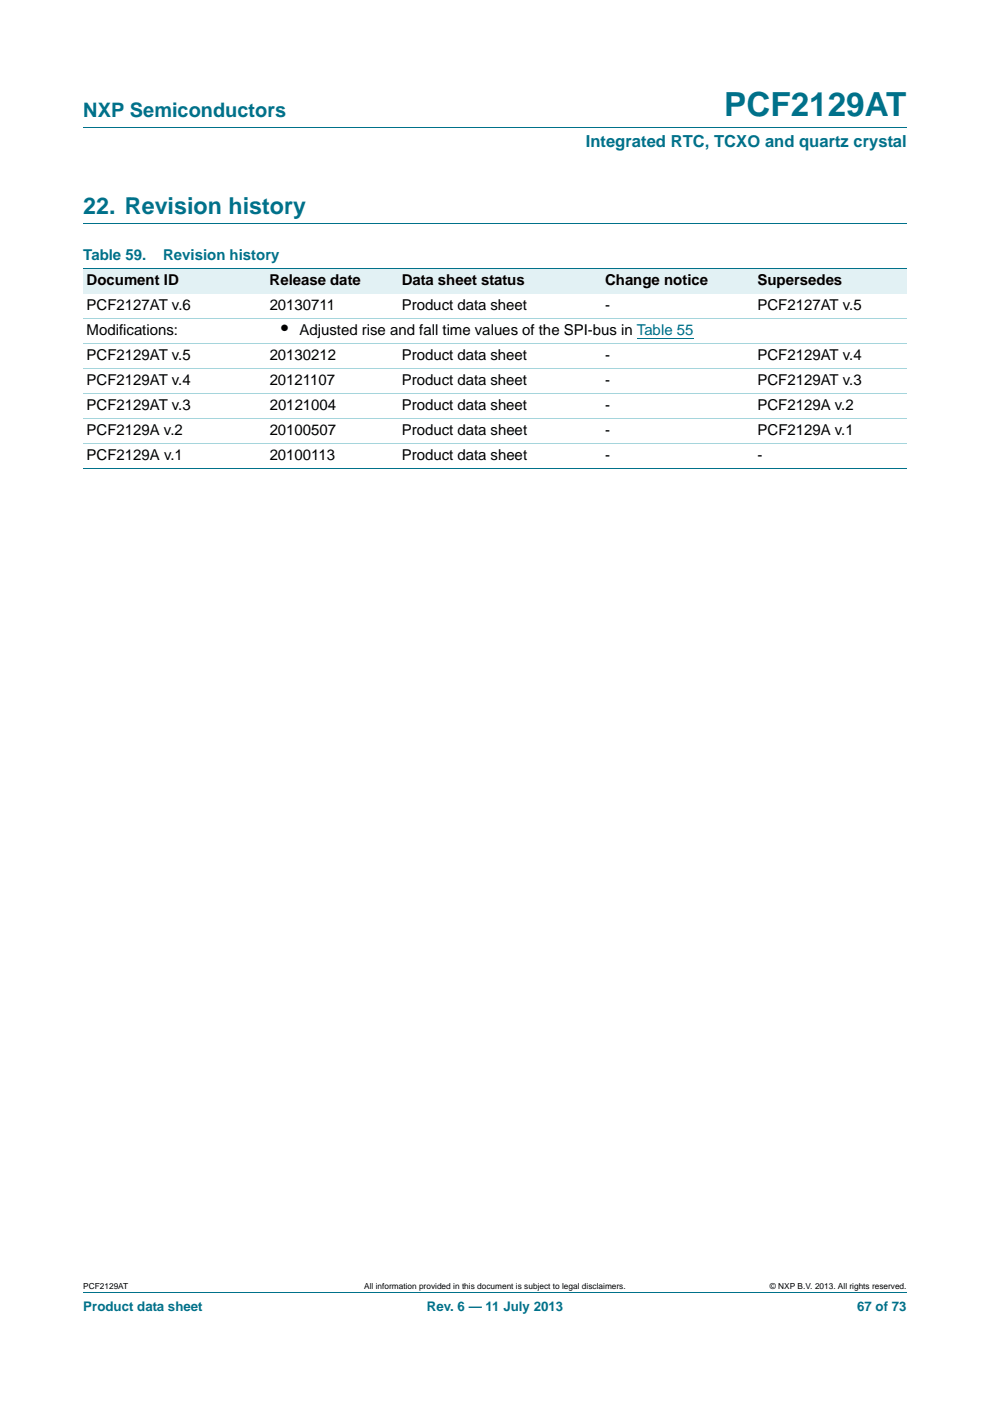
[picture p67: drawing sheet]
<svg xmlns="http://www.w3.org/2000/svg" width="210mm" height="297mm" viewBox="0 0 210 297" stroke-linecap="round" stroke-linejoin="round" font-family="sans-serif">
<defs><g id="words">
<text font-size="7" fill="#00718a" x="153.6" y="24.6">PCF2129AT</text>
<text font-size="4.9" fill="#00718a" x="17.7" y="45.4">22. Revision history</text>
<text font-size="4.2" fill="#00718a" x="17.7" y="24.9">NXP Semiconductors</text>
<text font-size="4.2" x="59.6" y="71.1">•</text>
<text font-size="3.5" fill="#00718a" x="124.2" y="31.1">Integrated RTC, TCXO and quartz crystal</text>
<g font-size="3.2" fill="#00718a">
<text x="17.7" y="55.2">Table 59.</text>
<text x="34.6" y="55.2">Revision history</text>
</g>
<g font-size="3.2">
<text x="18.4" y="65.8">PCF2127AT v.6</text>
<text x="18.4" y="60.5">Document ID</text>
<text x="57.2" y="60.5">Release date</text>
<text x="57.2" y="65.8">20130711</text>
<text x="85.2" y="60.5">Data sheet status</text>
<text x="85.2" y="65.8">Product data sheet</text>
<text x="128.3" y="60.5">Change notice</text>
<text x="128.3" y="65.8">-</text>
<text x="160.7" y="60.5">Supersedes</text>
<text x="160.7" y="65.8">PCF2127AT v.5</text>
<text x="18.4" y="71.1">Modifications:</text>
<text x="63.5" y="71.1">Adjusted rise and fall time values of the SPI-bus in Table 55</text>
<text x="18.4" y="76.4">PCF2129AT v.5</text>
<text x="57.2" y="76.4">20130212</text>
<text x="85.2" y="76.4">Product data sheet</text>
<text x="128.3" y="76.4">-</text>
<text x="160.7" y="76.4">PCF2129AT v.4</text>
<text x="18.4" y="81.7">PCF2129AT v.4</text>
<text x="57.2" y="81.7">20121107</text>
<text x="85.2" y="81.7">Product data sheet</text>
<text x="128.3" y="81.7">-</text>
<text x="160.7" y="81.7">PCF2129AT v.3</text>
<text x="18.4" y="87">PCF2129AT v.3</text>
<text x="57.2" y="87">20121004</text>
<text x="85.2" y="87">Product data sheet</text>
<text x="128.3" y="87">-</text>
<text x="160.7" y="87">PCF2129A v.2</text>
<text x="18.4" y="92.2">PCF2129A v.2</text>
<text x="57.2" y="92.2">20100507</text>
<text x="85.2" y="92.2">Product data sheet</text>
<text x="128.3" y="92.2">-</text>
<text x="160.7" y="92.2">PCF2129A v.1</text>
<text x="18.4" y="97.5">PCF2129A v.1</text>
<text x="57.2" y="97.5">20100113</text>
<text x="85.2" y="97.5">Product data sheet</text>
<text x="128.3" y="97.5">-</text>
<text x="160.7" y="97.5">-</text>
</g>
<g font-size="2.8" fill="#00718a">
<text x="17.7" y="277.9">Product data sheet</text>
<text x="90.5" y="277.9">Rev. 6 — 11 July 2013</text>
<text x="181.8" y="277.9">67 of 73</text>
</g>
<g font-size="1.8">
<text x="17.7" y="273.3">PCF2129AT</text>
<text x="77.3" y="273.3">All information provided in this document is subject to legal disclaimers.</text>
<text x="163.3" y="273.3">© NXP B.V. 2013. All rights reserved.</text>
</g>
</g></defs>
<path d="M17.7 27h174.6M17.7 47.4h174.6M17.7 273.9h174.6" fill="none" stroke="#00718a" stroke-width=".21"/>
<g fill="#e2f1f4">
<path d="M17.7 57h38.8v5.3h-38.8z"/>
<path d="M56.5 57h28v5.3h-28z"/>
<path d="M84.5 57h43.1v5.3h-43.1z"/>
<path d="M127.6 57h32.4v5.3h-32.4z"/>
<path d="M160 57h32.3v5.3h-32.3z"/>
</g>
<path d="M135.1 71.8h12" fill="none" stroke="#00f" stroke-width=".21"/>
<path d="M17.7 57h174.6M17.7 99.3h174.6" fill="none" stroke="#00718a" stroke-width=".21"/>
<path d="M17.7 67.5h174.6M17.7 72.8h174.6M17.7 78.1h174.6M17.7 83.4h174.6M17.7 88.7h174.6M17.7 94h174.6" fill="none" stroke="#a5d5dc" stroke-width=".21"/>
<use href="#words"/>
</svg>
